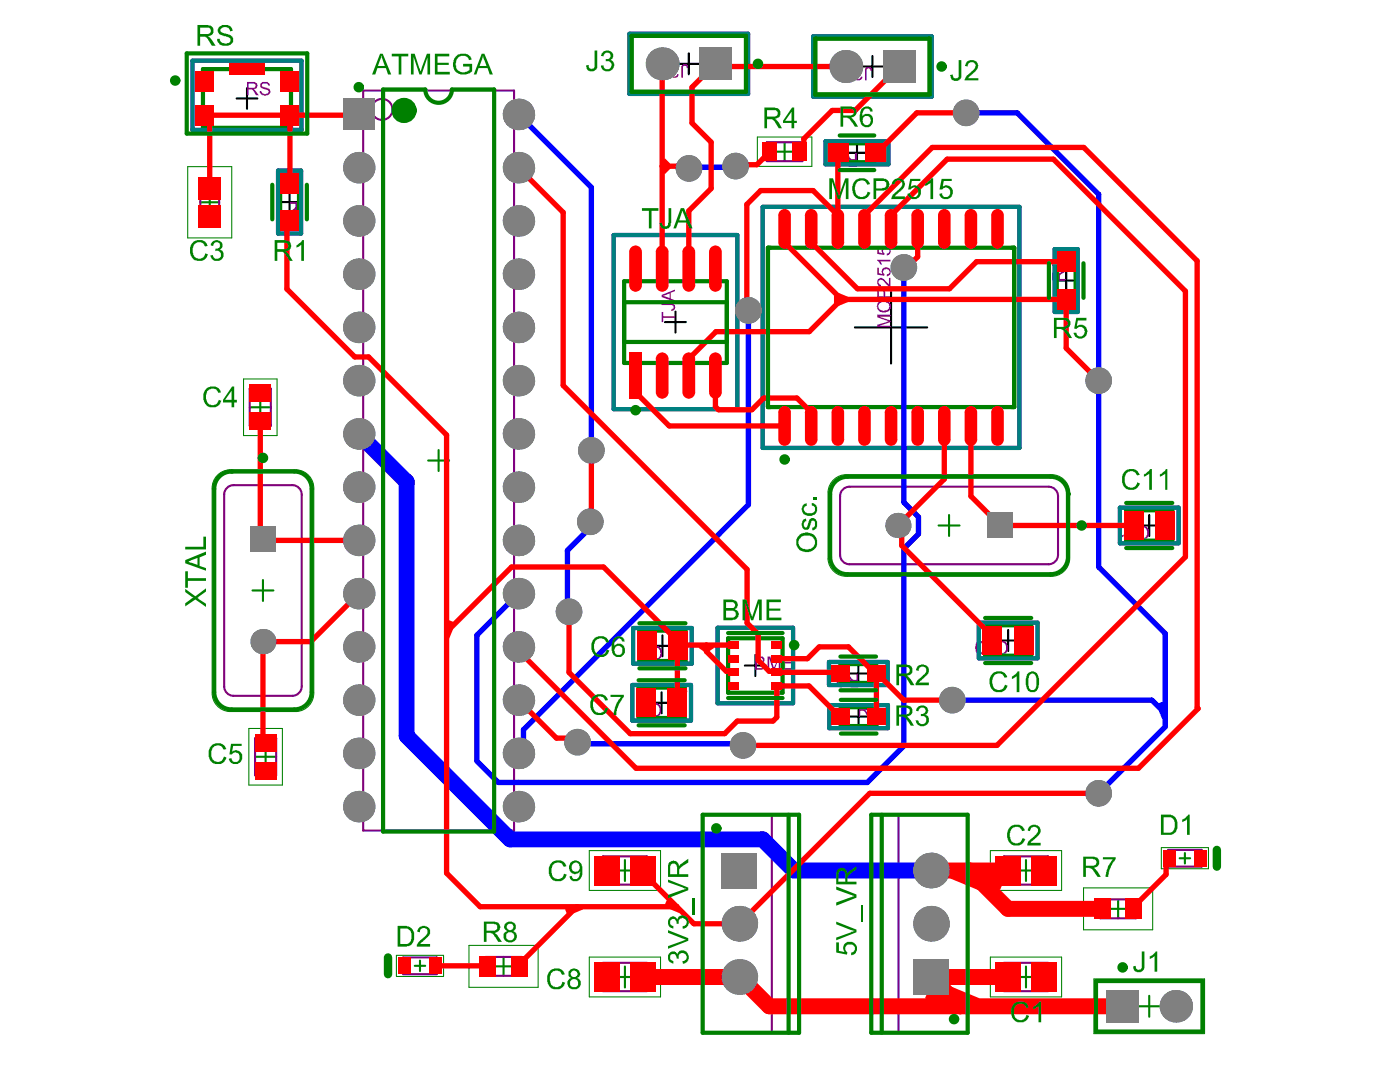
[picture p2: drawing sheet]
<svg xmlns="http://www.w3.org/2000/svg" width="279mm" height="216mm" viewBox="0 0 279 216" stroke-linecap="round" stroke-linejoin="round" font-family="sans-serif">
<g fill="none" stroke="#000" stroke-width=".42">
<path d="M47.2 19.6h4.2M49.3 17.6v4.1M135.4 12.7h4.2M137.5 10.6v4.2M172 13.3h4.2M174.1 11.2v4.2M57.8 38.2v4.2M168.9 30.5h4.2M171 28.4v4.2M55.7 40.3h4.2M177.8 58.1v14.4M210.7 56h4.2"/>
<path d="M212.8 53.9v4.2M132.7 64.3h4.2M134.8 62.2v4.2M170.6 65.3h14.4M227.3 104.9h4.1M229.4 102.8v4.1M130.1 128.9h4.2M132 138.1v4.2M132.2 126.8v4.2M148.7 132.8h4.1M150.7 130.7v4.2M169.2 134.4h4.2"/>
<path d="M171.3 132.3v4.2M199.1 127.8h4.2M201.2 125.7v4.2M130 140.2h4.1M169.3 143h4.1M171.4 140.9v4.2"/>
</g>
<g fill="none" stroke="#008000" stroke-width=".21">
<path d="M37.5 33.3h8.7v14.2h-8.7zM151.1 27.3h10.9v5.9h-10.9zM48.6 75.6h6.7v11.3h-6.7zM62.6 97.5v40.6a3.7 3.7 0 0 1-3.4 3.9h-13.4a3.7 3.7 0 0 1-3.5-3.8M62.6 97.6a3.7 3.7 0 0 0-3.4-3.9h-13.4a3.7 3.7 0 0 0-3.5 3.8v40.6M169 94.7a3.7 3.7 0 0 0-3.7 3.5v13.3a3.7 3.7 0 0 0 3.8 3.5h40.6M169.1 94.7h40.6a3.7 3.7 0 0 1 3.8 3.5v13.3a3.7 3.7 0 0 1-3.9 3.5M49.7 145.4h6.7v11.3h-6.7zM117.6 169.7h14.2v8h-14.2zM197.6 169.7h14.3v8h-14.3zM216.2 177.2h13.8v8.3h-13.8zM231.8 169.2v4.1h9.4v-4.1"/>
<path d="M231.8 169.1h9.4M79.1 190.6h9.4v4.2h-9.4zM93.6 188.6h13.8v8.4h-13.8zM117.6 191h14.2v7.9h-14.2zM197.6 191h14.3v7.9h-14.3zM218.3 195.3h22.1v11h-22.1z"/>
</g>
<g fill="none" stroke="#008000" stroke-width=".42">
<path d="M41.9 38.5v3.7M154.7 30.3h3.8M156.6 28.4v3.8M40 40.4h3.7M51.9 79.2v4.2M49.9 81.3h4.1M85.4 91.9h4.2M87.5 89.8v4.2M50.4 117.8h4.2M52.5 115.7v4.2M187.3 104.9h4.2M189.4 102.8v4.1"/>
<path d="M50.9 151h4.2M53 148.9v4.2M122.6 173.7h4.2M124.7 171.6v4.2M202.7 173.7h4.1M204.8 171.6v4.2M223.1 179.5v3.7M235.4 171.3h2.1M236.5 170.2v2.1M82.8 192.7h2.1M83.8 191.7v2.1M98.6 192.8h3.8"/>
<path d="M100.5 190.9v3.8M122.6 194.9h4.2M124.7 192.9v4.1M145.5 184.3h4.1M147.6 182.2v4.2M183.7 184.3h4.2M185.8 182.2v4.2M202.7 194.9h4.1M204.8 192.9v4.1M221.3 181.4h3.7M229.4 198.7v4.2M227.3 200.8h4.1"/>
</g>
<path d="M72.5 18.1h30.1v147.6h-30.1zM40 36.8h3.7v7.1h-3.7zM120.3 170.9h8.8v5.6h-8.8zM219.6 179.5h7.1v3.7h-7.1zM233.1 169.6h6.7v3.3h-6.7zM80.5 191h6.7v3.4h-6.7zM96.9 190.9h7.1v3.8h-7.1zM218.7 195.8h21.3v10h-21.3z" fill="none" stroke="#800080" stroke-width=".42"/>
<circle cx="213.1" cy="98.6" r=".21" fill="#800080"/>
<g fill="none" stroke="#800080" stroke-width=".42">
<path d="M153 28.4h7.1v3.8h-7.1zM49.8 77.6h4.3v7.4h-4.3zM42.8 97.5v40.6M44.7 98.7v38.3M46.2 94.1h12.6M46.6 96.8h11.7M60.2 98.7v38.3M62.2 97.5v40.6M165.7 98.6v12.5M167.7 99v11.7M169.1 95.1h40.6M169.5 97.1h39.8"/>
<path d="M211.2 99v11.7M213.1 98.6v12.5M169.1 114.6h40.6M169.5 112.6h39.8M46.6 138.8h11.7M46.2 141.6h12.6M50.9 147.3h4.2v7.4h-4.2zM140.2 162.6h19.3v43.5h-19.3zM154 162.6v43.5M173.9 162.6h19.2v43.5h-19.2zM179.3 162.6v43.5M200.4 170.9h8.7v5.6h-8.7z"/>
<path d="M120.3 192.1h8.8v5.7h-8.8zM200.4 192.1h8.7v5.7h-8.7z"/>
</g>
<circle cx="46.2" cy="94.1" r=".21" fill="#800080"/>
<g fill="none" stroke="#800080" stroke-width=".42">
<path d="M46.2 94.1a3.5 3.5 0 0 0-3.4 3.4M46.6 96.8a1.88 1.88 0 0 0-1.9 1.9M58.3 96.8a1.88 1.88 0 0 1 1.9 1.9M58.8 94.1a3.5 3.5 0 0 1 3.4 3.4M169.1 95.1a3.5 3.5 0 0 0-3.4 3.5M169.5 97.1a1.88 1.88 0 0 0-1.8 1.9M209.3 97.1a1.88 1.88 0 0 1 1.9 1.9M209.7 95.1a3.5 3.5 0 0 1 3.4 3.5M165.7 111.1a3.5 3.5 0 0 0 3.4 3.5M167.7 110.7a1.88 1.88 0 0 0 1.8 1.9M211.2 110.7a1.88 1.88 0 0 1-1.9 1.9M213.1 111.1a3.5 3.5 0 0 1-3.4 3.5"/>
<path d="M42.8 138.1a3.5 3.5 0 0 0 3.4 3.5M44.7 137a1.88 1.88 0 0 0 1.9 1.8M60.2 137a1.88 1.88 0 0 1-1.9 1.8M62.2 138.1a3.5 3.5 0 0 1-3.4 3.5"/>
<circle cx="76.2" cy="21.8" r="2.09"/>
</g>
<g fill="none" stroke="#800080" stroke-width=".84">
<path d="M38.4 12.1h21.8v13.8h-21.8zM125.6 6.7h23.7v12h-23.7zM162.3 7.3h23.6v12h-23.6zM55.5 34h4.6v12.6h-4.6zM164.8 28.2h12.5v4.6h-12.5zM122.5 46.9h24.6v34.7h-24.6zM152.2 41.3h51.2v48.1h-51.2zM210.5 49.7h4.6v12.6h-4.6zM223.5 101.3h11.7v7.1h-11.7zM126.2 136.7h11.7v7.1h-11.7zM126.3 125.3h11.8v7.1h-11.8zM143.2 125.3h15.1v15h-15.1z"/>
<path d="M165.4 132.1h11.7v4.6h-11.7zM195.3 124.2h11.8v7.2h-11.8zM165.5 140.7h11.7v4.6h-11.7z"/>
</g>
<g fill="#800080">
<path d="M227.3 105.1l.4-.1a1.31 1.31 0 0 1 1.5 1.7 1.11 1.11 0 0 1-1 .9l-.2 .1v-.1l-.7-.1-.3-.4v-.2l.3-.1v.1a.86 .86 0 0 0 1.1 .4 .86 .86 0 0 0 .5-1.1 .85 .85 0 0 0-.5-.9 .85 .85 0 0 0-1.1 .4v.2l-.4-.1z"/>
<path d="M225.4 105h.3v2.1l.7-.4v.3l-.4 .2-.4 .4h-.2z"/>
<path d="M223.3 105h.3v2.1l.7-.4-.2 .4a.53 .53 0 0 0-.5 .5h-.3z"/>
<path d="M210 51.8h.3v1.1l.8 .1-.1-.1a.86 .86 0 0 1 .3-1.1 .86 .86 0 0 1 1.2 .3l.2 .1v.3a.75 .75 0 0 1-.8 .9v-.3a.54 .54 0 0 0 .6-.6 .54 .54 0 0 0-.7-.4 .56 .56 0 0 0-.6 .3 .56 .56 0 0 0 .3 .7l-.1 .3-1.4-.3z"/>
<path d="M130.2 129.1h.1a1.3 1.3 0 0 1 1.4 .2 1.3 1.3 0 0 1 .5 1.3 1.11 1.11 0 0 1-1 1 .96 .96 0 0 1-1.4-.7l.3-.1a.81 .81 0 0 0 .9 .6 .81 .81 0 0 0 .7-.8l.1-.1-.1-.3a.82 .82 0 0 0-.6-1 .82 .82 0 0 0-1 .7l-.3-.1v-.2z"/>
<path d="M175.1 62.8h2.6v.4h-2.2l2.2 .8v.3l-2.2 .7h2.2v.3h-2.6v-.5l1.9-.5 .3-.2-2.2-.8z"/>
<path d="M175.5 60.1l.3-.1 .1 .3a.81 .81 0 0 0-.6 .9 .81 .81 0 0 0 .8 .7l.1 .1 .4-.1a.84 .84 0 0 0 .8-1.1l-.2-.4-.4-.1 .1-.3a1.15 1.15 0 0 1 .8 1.1 1.15 1.15 0 0 1-.8 1.2 1.29 1.29 0 0 1-1.5-.2 1.29 1.29 0 0 1-.3-1.4z"/>
<path d="M175.2 55.8a.83 .83 0 0 1 1.4 .1l.8 .9v-1.3h.3v1.8l-.4-.1-.6-.8a.89 .89 0 0 0-1.3-.4l-.1 .2 .1 .2a.38 .38 0 0 0 .4 .4v.4a.8 .8 0 0 1-.7-.5 .8 .8 0 0 1 .1-.8z"/>
<path d="M175.1 53.4h.3v1.1l.7 .2a.88 .88 0 0 1 .4-1.3 .88 .88 0 0 1 1.2 .7 .89 .89 0 0 1-.7 1l.1-.4a.4 .4 0 0 0 .4-.5l-.1-.2a.57 .57 0 0 0-.6-.4 .57 .57 0 0 0-.5 .5 .36 .36 0 0 0-.1 .4 .36 .36 0 0 0 .4 .2l-.1 .3-1.4-.2z"/>
<path d="M175.1 51.8h2.6v.4h-2.1l.4 .5v.1h-.3l-.2-.4-.4-.3z"/>
<path d="M175.1 49.3h.3v1.1l.7 .2a.89 .89 0 0 1 .3-1.3 .89 .89 0 0 1 1.2 .2 .89 .89 0 0 1-.2 1.3l-.4 .2v-.4a.53 .53 0 0 0 .5-.6 .53 .53 0 0 0-.5-.5h-.1a.57 .57 0 0 0-.6 .4 .57 .57 0 0 0 .3 .7l-.1 .3-1.4-.2z"/>
<path d="M199.2 128l.3-.1a1.31 1.31 0 0 1 1.6 1.7 1.11 1.11 0 0 1-1.1 1l-.2 .1v-.1l-.6-.1-.3-.5v-.2l.3-.1v.1a.86 .86 0 0 0 1.1 .4 .86 .86 0 0 0 .5-1 .85 .85 0 0 0-.6-1 .85 .85 0 0 0-1 .5v.2l-.4-.1z"/>
<path d="M197.3 127.9h.3v2.1l.6-.4v.3l-.4 .2-.3 .5h-.2z"/>
<path d="M130 140.4l.3-.1a1.31 1.31 0 0 1 1.6 1.7 1.11 1.11 0 0 1-1 1l-.2 .1v-.1l-.7-.1-.3-.4v-.2l.3-.2v.2a.86 .86 0 0 0 1.1 .4 .86 .86 0 0 0 .5-1.1 .85 .85 0 0 0-.6-.9 .85 .85 0 0 0-1 .4v.2l-.4-.1z"/>
<path d="M128.5 140.3h.5l-.1 .8-.5 1-.4 .6h1.3v.3h-1.7v-.3a1.94 1.94 0 0 0 .7-1.4l.2-.3z"/>
<path d="M153.2 131h.5l.8 2.2 .8-2.2h.4v2.6h-.3v-2.2l-.8 2.2h-.4l-.7-2.3v2.3h-.3z"/>
<path d="M156.4 131h1.9v.3h-1.6v.8h1.5v.3h-1.5v.9h1.6v.3h-1.9z"/>
<path d="M167 134.4h1.7l-.1 .5-.4 .4a1.5 1.5 0 0 0-.9 1.3l.2 .2h.3a.38 .38 0 0 0 .5-.4l.1-.1h.3v.1a.85 .85 0 0 1-.9 .8 .85 .85 0 0 1-.8-.9 .72 .72 0 0 1 .5-.7l.8-.9h-1.3z"/>
<path d="M174.3 140.3a.77 .77 0 0 1 1 .2 .77 .77 0 0 1 0 1h-.2a.81 .81 0 0 1 .4 1.1 .81 .81 0 0 1-1.1 .4l-.3-.1-.2-.3v-.3h.3a.53 .53 0 0 0 .5 .5 .53 .53 0 0 0 .6-.5 .53 .53 0 0 0-.4-.6h-.4v-.3a.42 .42 0 0 0 .6-.1 .42 .42 0 0 0 0-.5 .46 .46 0 0 0-.6-.2 .46 .46 0 0 0-.3 .5l-.3-.2z"/>
<path d="M57.8 43.9h2l-.4-.7h.4l.1 .4 .5 .4v.2h-2.6z"/>
<path d="M172.7 13.6l.2-.2 .5-.1 .1 .1a.55 .55 0 0 1 .5 .6l.1 .1h-.4l-.1-.4-.2-.1-.1 .1a.33 .33 0 0 0-.4 .1 .33 .33 0 0 0 0 .4v1.8h-.3v-2.3z"/>
<path d="M170.4 13.4h1.8l-.1 .4-.7 .7a.76 .76 0 0 0-.5 1.2l.5 .1 .4-.3v-.2h.3a.87 .87 0 0 1-.6 .8 .87 .87 0 0 1-1-.4v-.1a1.01 1.01 0 0 1 .6-1.3l.7-.6h-1.4z"/>
<path d="M136.3 12.8h.5a.55 .55 0 0 1 .6 .7l.1 .1h-.5v-.3l-.3-.1a.31 .31 0 0 0-.4 0 .31 .31 0 0 0 0 .4v1.9h-.3v-1.9a.57 .57 0 0 1 .3-.8z"/>
<path d="M134 13.1l.3-.3a.8 .8 0 0 1 1.1 .8h-.3a.54 .54 0 0 0-.6-.5 .54 .54 0 0 0-.4 .6l.1 .1a.43 .43 0 0 0 .6 .3v.3a.44 .44 0 0 0-.5 .4 .44 .44 0 0 0 .3 .5 .44 .44 0 0 0 .5-.4v-.1l.3 .1a.78 .78 0 0 1-.9 .6 .78 .78 0 0 1-.5-1.1l.3-.1a.77 .77 0 0 1-.3-1.2z"/>
<path d="M52.1 16.6h.1a1.02 1.02 0 0 1 1.7 .5h-.4v-.1a.84 .84 0 0 0-1.1-.2 .43 .43 0 0 0 0 .4 .43 .43 0 0 0 .4 .2l.3 .1a.77 .77 0 0 1 .8 .5 .77 .77 0 0 1-.3 .9h-.1a1.15 1.15 0 0 1-1.7-.5v-.2h.4a.77 .77 0 0 0 .7 .6 .77 .77 0 0 0 .7-.5l-.2-.4-.6-.1v-.1a.75 .75 0 0 1-.8-.3 .75 .75 0 0 1 .1-.8z"/>
<path d="M132 62.3h.4v.8h2.3v.3h-2.3v.9h-.4z"/>
<path d="M132 60.6h1.9a.75 .75 0 0 1 .7 .3 .75 .75 0 0 1 0 .8l-.1 .2-.3 .1h-.2v-.3a.44 .44 0 0 0 .5-.4 .44 .44 0 0 0-.5-.4h-2z"/>
<path d="M210.6 54.3l-.3 .2v1.2h.9v-1a.4 .4 0 0 0-.5-.4zM210.3 54a.8 .8 0 0 1 1.2 .6l.2-.3 1-.7v.6l-1.2 .7v.8h1.2v.3h-2.7v-1.2a.76 .76 0 0 1 .3-.8z"/>
<path d="M128.1 129h.1a.99 .99 0 0 1 1.3 1v.2a1.12 1.12 0 0 1-1.1 1.4l-.2-.1a.4 .4 0 0 1-.4-.5h.3l.1 .3 .2 .1a.95 .95 0 0 0 .8-1 .84 .84 0 0 1-1.2 .1 .84 .84 0 0 1-.2-1.1zM128.2 129.3v.1a.56 .56 0 0 0 0 .8 .56 .56 0 0 0 .8 0 .61 .61 0 0 0 0-.8 .61 .61 0 0 0-.8-.1z"/>
<path d="M175.6 57.9l-.2 .2v1.1h.9v-.8a.58 .58 0 0 0-.7-.5zM175.4 57.6a.89 .89 0 0 1 .9 .1 .89 .89 0 0 1 .4 .8v.7h1v.4h-2.6v-1.6z"/>
<path d="M169.4 32.1v.1a.41 .41 0 0 0-.1 .5 .41 .41 0 0 0 .5 .2h.8v-.8zM168.6 30.6h.5l.8 1.2h.7v-1.2h.4v2.6h-1.2a.73 .73 0 0 1-.9-.3 .73 .73 0 0 1 .2-.9l.4-.2-.3-.3z"/>
<path d="M167.1 30.6a.96 .96 0 0 1 1.3 .9 1.66 1.66 0 0 1-.4 1.6 .81 .81 0 0 1-1.3-.5h.4a.39 .39 0 0 0 .3 .4 .39 .39 0 0 0 .4-.2l.3-.2v-.6a.8 .8 0 0 1-1.3 0 .8 .8 0 0 1 .2-1.2zM167.3 30.8a.65 .65 0 0 0-.3 .6 .65 .65 0 0 0 .4 .6l.1 .1 .1-.1a.61 .61 0 0 0 .4-.8 .61 .61 0 0 0-.7-.4z"/>
<path d="M195.3 128.2l-.3 .2v.5a1.39 1.39 0 0 0 .5 1.5 .75 .75 0 0 0 .5-.9l.1-.1-.1-.5a.5 .5 0 0 0-.1-.7 .5 .5 0 0 0-.6 0zM195.1 127.9a.81 .81 0 0 1 .9 .1 .81 .81 0 0 1 .3 .8 1.62 1.62 0 0 1-.5 1.8 .85 .85 0 0 1-1.1-1.1h-.1l.1-1.1z"/>
<path d="M151.1 131.3v.8h.6a.41 .41 0 0 0 .5-.5 .41 .41 0 0 0-.6-.3zM151.1 132.4v.9h.7a.49 .49 0 0 0 .5-.5 .49 .49 0 0 0-.6-.4zM150.7 131h1.1a.69 .69 0 0 1 .7 .3 .69 .69 0 0 1-.1 .8l-.2 .1a.79 .79 0 0 1 .2 1.2l-.3 .2h-1.4z"/>
<path d="M169.7 136a.4 .4 0 0 0-.3 .4 .4 .4 0 0 0 .4 .3v.1h1.1v-.8zM168.9 134.4h.4l.6 .9 .4 .4h.6v-1.3h.3v2.8h-1.2a.75 .75 0 0 1-.9-.7 .75 .75 0 0 1 .8-.8l-.5-.4z"/>
<path d="M171.7 140.7v.8h.8a.44 .44 0 0 0 .6-.4 .44 .44 0 0 0-.6-.4zM171.4 140.3h1.1a.73 .73 0 0 1 .9 .4 .73 .73 0 0 1-.2 .9l-.5 .2 .5 .3 .5 .9h-.5l-.8-1.2h-.7v1.2h-.3z"/>
<path d="M59.3 40.7v.8a.42 .42 0 0 0 .1 .6 .42 .42 0 0 0 .5 0l.2-.2v-1.2zM57.8 40.4h2.6v1.2a.75 .75 0 0 1-.6 .9 .75 .75 0 0 1-.8-.8l-.4 .5-.8 .5v-.4l.8-.6 .4-.4v-.6h-1.2z"/>
<path d="M49.6 16.7v.8h.8a.45 .45 0 0 0 .6-.3 .45 .45 0 0 0-.5-.5zM49.3 16.4h1.3a.72 .72 0 0 1 .7 .5 .72 .72 0 0 1-.4 .8l-.2 .1 .3 .3 .6 .9h-.5l-.5-.9-.4-.3h-.6v1.2h-.3z"/>
<path d="M132.5 59l-.1 .1 1.2 .4v-1zM132 58.9l2.7-1.1v.3l-.8 .3v1.2l.8 .3v.3l-2.7-.9z"/>
</g>
<g fill="none" stroke="#008000" stroke-width=".84">
<path d="M40.5 13.8h17.6v11.7h-17.6zM126 7.2h22.9v11.1h-22.9zM162.7 7.7h22.8v11.2h-22.8zM55.9 36.9h3.8v6.9h-3.8zM167.6 28.6h6.9v3.8h-6.9zM124.6 56.1h20.5v16.3h-20.5zM153.3 49.4h49.1v31.8h-49.1zM210.9 52.5h3.8v6.9h-3.8zM224.8 101.8h9.2v6.1h-9.2zM127.4 137.2h9.2v6.1h-9.2zM127.6 125.8h9.2v6.1h-9.2zM145.3 127.4h10.9v10.8h-10.9z"/>
<path d="M167.7 132.5h7.1v3.8h-7.1zM196.6 124.8h9.2v6h-9.2zM167.8 141.1h7.1v3.8h-7.1z"/>
</g>
<g fill="none" stroke="#008080" stroke-width=".84">
<path d="M38.4 12.1h21.8v13.8h-21.8zM125.6 6.7h23.7v12h-23.7zM162.3 7.3h23.6v12h-23.6zM55.5 34h4.6v12.6h-4.6zM164.8 28.2h12.5v4.6h-12.5zM122.5 46.9h24.6v34.7h-24.6zM152.2 41.3h51.2v48.1h-51.2zM210.5 49.7h4.6v12.6h-4.6zM223.5 101.3h11.7v7.1h-11.7zM126.2 136.7h11.7v7.1h-11.7zM126.3 125.3h11.8v7.1h-11.8zM143.2 125.3h15.1v15h-15.1z"/>
<path d="M165.4 132.1h11.7v4.6h-11.7zM195.3 124.2h11.8v7.2h-11.8zM165.5 140.7h11.7v4.6h-11.7z"/>
</g>
<path d="M231.3 140.3l.7-.3 1.1 2.4-1.1 1.2-.7-1.8z" fill="#00f"/>
<path d="M103.5 22.8l14.5 14.6v52.5M146.8 33.1l-.2 .3h-8.9l-.2 .2M192.8 22.5h10.2l16.3 16.3v74.3l13.2 13.3v18.6l-13.2 13.3M180.4 53.4v46.8l2.9 3v3.4l-2.9 2.9v39.3l-7.3 7.3h-73.7l-4.2-4.2v-25.2l8.3-8.2M149.4 61.9v38.8l-44.9 44.9v3.7l-1 1M117.8 104.1v1.2l-4.6 4.5v11.9l.4 .4M190 139.7h39.9l2.6 2.7M115.3 148.1l.3 .3h32.4l.3 .3" fill="none" stroke="#00f" stroke-width="1.1"/>
<path d="M71.6 86.6l9.6 9.5v50.7l20.6 20.7h50.4l6.2 6.2h27.4" fill="none" stroke="#00f" stroke-width="3.2"/>
<g fill="#808080">
<circle cx="113.6" cy="122.1" r="2.66"/>
<circle cx="117.8" cy="104.1" r="2.66"/>
<circle cx="148.3" cy="148.7" r="2.66"/>
<circle cx="192.8" cy="22.5" r="2.66"/>
<circle cx="180.4" cy="53.4" r="2.66"/>
<circle cx="219.3" cy="76" r="2.66"/>
<circle cx="190" cy="139.7" r="2.66"/>
<circle cx="219.3" cy="158.3" r="2.66"/>
<circle cx="115.3" cy="148.1" r="2.66"/>
<circle cx="149.4" cy="61.9" r="2.66"/>
<circle cx="118" cy="89.9" r="2.66"/>
<circle cx="137.5" cy="33.6" r="2.66"/>
<circle cx="146.8" cy="33.1" r="2.66"/>
<circle cx="103.5" cy="22.8" r="3.1"/>
<circle cx="168.8" cy="13.3" r="3.3"/>
<circle cx="234.7" cy="200.8" r="3.2"/>
<circle cx="185.8" cy="184.3" r="3.6"/>
<circle cx="185.8" cy="173.7" r="3.6"/>
<circle cx="103.5" cy="129.1" r="3.1"/>
<circle cx="71.6" cy="161" r="3.1"/>
<circle cx="103.5" cy="161" r="3.1"/>
<circle cx="71.6" cy="150.3" r="3.1"/>
<circle cx="103.5" cy="150.3" r="3.1"/>
<circle cx="103.5" cy="139.7" r="3.1"/>
<circle cx="179.2" cy="104.9" r="2.51"/>
<circle cx="103.5" cy="33.5" r="3.1"/>
<circle cx="103.5" cy="97.2" r="3.1"/>
<circle cx="103.5" cy="86.6" r="3.1"/>
<circle cx="103.5" cy="76" r="3.1"/>
<circle cx="103.5" cy="65.3" r="3.1"/>
<circle cx="103.5" cy="54.7" r="3.1"/>
<circle cx="103.5" cy="44.1" r="3.1"/>
<circle cx="132.2" cy="12.7" r="3.3"/>
<circle cx="71.6" cy="33.5" r="3.1"/>
<circle cx="71.6" cy="86.6" r="3.1"/>
<circle cx="71.6" cy="76" r="3.1"/>
<circle cx="71.6" cy="65.3" r="3.1"/>
<circle cx="71.6" cy="54.7" r="3.1"/>
<circle cx="71.6" cy="44.1" r="3.1"/>
<circle cx="52.5" cy="128" r="2.51"/>
<circle cx="71.6" cy="139.7" r="3.1"/>
<circle cx="71.6" cy="129.1" r="3.1"/>
<circle cx="71.6" cy="118.5" r="3.1"/>
<circle cx="71.6" cy="107.8" r="3.1"/>
<circle cx="71.6" cy="97.2" r="3.1"/>
<circle cx="147.6" cy="194.9" r="3.6"/>
<circle cx="103.5" cy="118.5" r="3.1"/>
<circle cx="103.5" cy="107.8" r="3.1"/>
<circle cx="147.6" cy="184.3" r="3.6"/>
</g>
<g fill="#808080">
<path d="M176.1 10h6.6v6.6h-6.6z" fill-rule="evenodd"/>
<path d="M68.5 19.7h6.2v6.3h-6.2z" fill-rule="evenodd"/>
<path d="M182.2 191.4h7.2v7.1h-7.2z" fill-rule="evenodd"/>
<path d="M220.8 197.6h6.5v6.4h-6.5z" fill-rule="evenodd"/>
<path d="M197.1 102.3h5v5.1h-5z" fill-rule="evenodd"/>
<path d="M139.5 9.5h6.6v6.5h-6.6z" fill-rule="evenodd"/>
<path d="M50 105.1h5v5h-5z" fill-rule="evenodd"/>
<path d="M144 170.1h7.1v7.2h-7.1z" fill-rule="evenodd"/>
</g>
<g fill="#f00">
<path d="M132.7 31.6l1 1v1.1l-1 1.1-1.1-1.6z"/>
<path d="M189.7 175.3l3.8-3.2 7 3.2-.9 2.2h-4.5z"/>
<path d="M133 179.6l2.5 .9 .1 1.7-1.8-.7-1.1-1.1z"/>
<path d="M89.7 123.8l.7 .3v1.5l-.7 1.8-1.1-1.3z"/>
<path d="M185.5 196.9h4.5l5.5 2.3-3.9 3.2-7-3.2z"/>
<path d="M112.8 181.5l2.3-1.1 1.3 1.1-1.8 .7h-1.5z"/>
<path d="M166.4 59l1-.5 1.8 .7v1.1l-1.8 .7-1-.5z"/>
<path d="M139.4 129.2l1.6-1 1.6 1-1.1 .8h-1.1z"/>
</g>
<g fill="none" stroke="#f00" stroke-width="1.1">
<path d="M132.2 12.7v40.9M168.8 13.3h-25.5l-.5-.6-4.7 4.7v7.1l3.8 3.9v9.2l-4.4 4.5v11.5M179.4 13.3l-8.7 8.7h-4.6l-5.7 5.7v1.7l-.9 .9M57.9 23l-.1 13.6M71.6 22.8l-.2 .2h-30.7l1.2 1.1v13.4M103.5 33.5l8.9 8.9v34.5l36.7 36.7v10.7l2.2 2.2v5.2l2.2 2.3h1.3l.2 .2h12.5l.2 .2M103.5 22.8h.3M132.2 33.2h4.9l.4 .4M153.7 30.3v.4l-1 .9h-.4l-1.2 1.3h-4l-.3 .2M167.3 30.5l-.1 15.2M192.8 22.5h-9.8l-8 8h-.2M57.8 44.1l-.5 .5v13.1l13.5 13.5h2.8l15.5 15.6v87.4l6.7 6.7h39.3"/>
<path d="M156.6 45.7v2.7l11.3 11.3M161.9 45.7v2.7l9.2 9.2h18.4l5.4-5.4h17.9M167.2 43l-4.9-5h-10.5l-2.8 2.8v20.8l.4 .3M167.9 59.7h44.9v9.8l6.5 6.5M167.9 59.7l-6.4 6.5h-18.6l-5.4 5.4v3.3M172.5 45.7v-2.7l13.6-13.6h30.2l22.6 22.7v89.1l.2 .2-11.9 11.9h-100.3l-23.4-23.5v-.7M177.8 45.7v-2.7l11.2-11.2h21.2l26.4 26.3v53l-37.6 37.6h-50.7M183.1 45.7v5.5l-2.1 2.2h-.6M126.8 74.9v3.4l6.8 6.7h23M142.8 74.9v6.2l.6 .7h6.7l2.3-2.4h6.6l2.9 2.9v2.7M51.9 84.1v23l.8 .7h18.9M118 89.9v14l-.2 .2"/>
<path d="M188.5 85v10.6l-9.3 9.3 .8 .7v3.3l18.1 18.1v.8M193.8 85v14l5.8 5.9h26.6M71.6 118.5l-9.6 9.5h-9.5v19.7l.5 .5M89.1 126.1l13-13h18.4l14.8 14.9v.9M103.5 139.7l7.5 7.6h3.4l.9 .8M113.6 122.1v12.1l12.2 12.2h18.8l2.5-2.5h7.2l.7-.8v-6.2h6.5l6.1 6.1h.2M136.6 137.9l-1.4 1.5M141 128.7v1.3l3.9 4h1.4l.2 .2-.2 .2M146.5 128.7h-11l-.3 .3v11.2M155 131.4h6.1l2.4-2.3h5.8l5.3 5.3h.3v8.6M175.1 134.4l5.3 5.3h9.6M219.3 158.3h-45.7l-26 26h-9.1l-10.2-10.2v-.4"/>
<path d="M233.4 171.3l-.7 .7v2.5l-6.4 6.4v.5M86.8 192.7h10.5l.1 .1M115.1 180.9l-11.5 11.5v.4"/>
</g>
<path d="M185.8 173.7h15.4M193.5 173.7l7.6 7.7h18.9M128.3 194.9h19.4l5.8 5.9h70.5M201.2 194.9h-15.4l5.8 5.9" fill="none" stroke="#f00" stroke-width="3.2"/>
<g fill="#808080">
<circle cx="113.6" cy="122.1" r="2.66"/>
<circle cx="117.8" cy="104.1" r="2.66"/>
<circle cx="148.3" cy="148.7" r="2.66"/>
<circle cx="192.8" cy="22.5" r="2.66"/>
<circle cx="180.4" cy="53.4" r="2.66"/>
<circle cx="219.3" cy="76" r="2.66"/>
<circle cx="190" cy="139.7" r="2.66"/>
<circle cx="219.3" cy="158.3" r="2.66"/>
<circle cx="115.3" cy="148.1" r="2.66"/>
<circle cx="149.4" cy="61.9" r="2.66"/>
<circle cx="118" cy="89.9" r="2.66"/>
<circle cx="137.5" cy="33.6" r="2.66"/>
<circle cx="146.8" cy="33.1" r="2.66"/>
<circle cx="103.5" cy="22.8" r="3.1"/>
<circle cx="168.8" cy="13.3" r="3.3"/>
<circle cx="234.7" cy="200.8" r="3.2"/>
<circle cx="185.8" cy="184.3" r="3.6"/>
<circle cx="185.8" cy="173.7" r="3.6"/>
<circle cx="103.5" cy="129.1" r="3.1"/>
<circle cx="71.6" cy="161" r="3.1"/>
<circle cx="103.5" cy="161" r="3.1"/>
<circle cx="71.6" cy="150.3" r="3.1"/>
<circle cx="103.5" cy="150.3" r="3.1"/>
<circle cx="103.5" cy="139.7" r="3.1"/>
<circle cx="179.2" cy="104.9" r="2.51"/>
<circle cx="103.5" cy="33.5" r="3.1"/>
<circle cx="103.5" cy="97.2" r="3.1"/>
<circle cx="103.5" cy="86.6" r="3.1"/>
<circle cx="103.5" cy="76" r="3.1"/>
<circle cx="103.5" cy="65.3" r="3.1"/>
<circle cx="103.5" cy="54.7" r="3.1"/>
<circle cx="103.5" cy="44.1" r="3.1"/>
<circle cx="132.2" cy="12.7" r="3.3"/>
<circle cx="71.6" cy="33.5" r="3.1"/>
<circle cx="71.6" cy="86.6" r="3.1"/>
<circle cx="71.6" cy="76" r="3.1"/>
<circle cx="71.6" cy="65.3" r="3.1"/>
<circle cx="71.6" cy="54.7" r="3.1"/>
<circle cx="71.6" cy="44.1" r="3.1"/>
<circle cx="52.5" cy="128" r="2.51"/>
<circle cx="71.6" cy="139.7" r="3.1"/>
<circle cx="71.6" cy="129.1" r="3.1"/>
<circle cx="71.6" cy="118.5" r="3.1"/>
<circle cx="71.6" cy="107.8" r="3.1"/>
<circle cx="71.6" cy="97.2" r="3.1"/>
<circle cx="147.6" cy="194.9" r="3.6"/>
<circle cx="103.5" cy="118.5" r="3.1"/>
<circle cx="103.5" cy="107.8" r="3.1"/>
<circle cx="147.6" cy="184.3" r="3.6"/>
</g>
<g fill="#808080">
<path d="M176.1 10h6.6v6.6h-6.6z" fill-rule="evenodd"/>
<path d="M68.5 19.7h6.2v6.3h-6.2z" fill-rule="evenodd"/>
<path d="M182.2 191.4h7.2v7.1h-7.2z" fill-rule="evenodd"/>
<path d="M220.8 197.6h6.5v6.4h-6.5z" fill-rule="evenodd"/>
<path d="M197.1 102.3h5v5.1h-5z" fill-rule="evenodd"/>
<path d="M139.5 9.5h6.6v6.5h-6.6z" fill-rule="evenodd"/>
<path d="M50 105.1h5v5h-5z" fill-rule="evenodd"/>
<path d="M144 170.1h7.1v7.2h-7.1z" fill-rule="evenodd"/>
</g>
<g fill="#f00">
<path d="M79.5 191h2.5v3.4h-2.5z" fill-rule="evenodd"/>
<path d="M85.6 191h2.5v3.4h-2.5z" fill-rule="evenodd"/>
<path d="M102 190.7h3.3v4.2h-3.3z" fill-rule="evenodd"/>
<path d="M95.7 190.7h3.3v4.2h-3.3z" fill-rule="evenodd"/>
<path d="M218.3 179.3h3.4v4.1h-3.4z" fill-rule="evenodd"/>
<path d="M224.6 179.3h3.4v4.1h-3.4z" fill-rule="evenodd"/>
<path d="M238.2 169.6h2.6v3.3h-2.6z" fill-rule="evenodd"/>
<path d="M232.2 169.6h2.5v3.3h-2.5z" fill-rule="evenodd"/>
<path d="M230.5 102h4v5.7h-4z" fill-rule="evenodd"/>
<path d="M224.2 102h4v5.7h-4z" fill-rule="evenodd"/>
<path d="M118.7 170.8h5v5.8h-5z" fill-rule="evenodd"/>
<path d="M125.8 170.8h5v5.8h-5z" fill-rule="evenodd"/>
<path d="M210.9 50.1h3.8v4.2h-3.8z" fill-rule="evenodd"/>
<path d="M210.9 57.7h3.8v4.1h-3.8z" fill-rule="evenodd"/>
<path d="M39.7 41h4.4v4.4h-4.4z" fill-rule="evenodd"/>
<path d="M39.7 35.3h4.4v4.4h-4.4z" fill-rule="evenodd"/>
<path d="M133.4 126h3.9v5.7h-3.9z" fill-rule="evenodd"/>
<path d="M127.1 126h4v5.7h-4z" fill-rule="evenodd"/>
<path d="M156.6 81l1.2 1.3v5.4l-1.2 1.3-1.3-1.3v-5.4z" fill-rule="evenodd"/>
<path d="M161.9 81l1.3 1.3v5.4l-1.3 1.3-1.3-1.3v-5.4z" fill-rule="evenodd"/>
<path d="M167.2 81l1.3 1.3v5.4l-1.3 1.3-1.2-1.3v-5.4z" fill-rule="evenodd"/>
<path d="M172.5 81l1.3 1.3v5.4l-1.3 1.3-1.2-1.3v-5.4z" fill-rule="evenodd"/>
<path d="M177.8 81l1.3 1.3v5.4l-1.3 1.3-1.2-1.3v-5.4z" fill-rule="evenodd"/>
<path d="M183.1 81l1.3 1.3v5.4l-1.3 1.3-1.2-1.3v-5.4z" fill-rule="evenodd"/>
<path d="M188.5 81l1.2 1.3v5.4l-1.2 1.3-1.3-1.3v-5.4z" fill-rule="evenodd"/>
<path d="M193.8 81l1.2 1.3v5.4l-1.2 1.3-1.3-1.3v-5.4z" fill-rule="evenodd"/>
<path d="M199.1 81l1.2 1.3v5.4l-1.2 1.3-1.3-1.3v-5.4z" fill-rule="evenodd"/>
<path d="M199.1 41.7l1.2 1.3v5.4l-1.2 1.2-1.3-1.2v-5.4z" fill-rule="evenodd"/>
<path d="M193.8 41.7l1.2 1.3v5.4l-1.2 1.2-1.3-1.2v-5.4z" fill-rule="evenodd"/>
<path d="M188.5 41.7l1.2 1.3v5.4l-1.2 1.2-1.3-1.2v-5.4z" fill-rule="evenodd"/>
<path d="M183.1 41.7l1.3 1.3v5.4l-1.3 1.2-1.2-1.2v-5.4z" fill-rule="evenodd"/>
<path d="M177.8 41.7l1.3 1.3v5.4l-1.3 1.2-1.2-1.2v-5.4z" fill-rule="evenodd"/>
<path d="M172.5 41.7l1.3 1.3v5.4l-1.3 1.2-1.2-1.2v-5.4z" fill-rule="evenodd"/>
<path d="M167.2 41.7l1.3 1.3v5.4l-1.3 1.2-1.2-1.2v-5.4z" fill-rule="evenodd"/>
<path d="M161.9 41.7l1.3 1.3v5.4l-1.3 1.2-1.3-1.2v-5.4z" fill-rule="evenodd"/>
<path d="M156.6 41.7l1.2 1.3v5.4l-1.2 1.2-1.3-1.2v-5.4z" fill-rule="evenodd"/>
<path d="M165.2 28.6h4.2v3.8h-4.2z" fill-rule="evenodd"/>
<path d="M172.7 28.6h4.2v3.8h-4.2z" fill-rule="evenodd"/>
<path d="M196.1 125h4v5.6h-4z" fill-rule="evenodd"/>
<path d="M202.4 125h3.9v5.6h-3.9z" fill-rule="evenodd"/>
<path d="M126.9 137.4h4v5.7h-4z" fill-rule="evenodd"/>
<path d="M133.2 137.4h4v5.7h-4z" fill-rule="evenodd"/>
<path d="M154 130.7h2.1v1.5h-2.1z" fill-rule="evenodd"/>
<path d="M154 128h2.1v1.4h-2.1z" fill-rule="evenodd"/>
<path d="M145.4 128h2.1v1.4h-2.1z" fill-rule="evenodd"/>
<path d="M145.4 130.7h2.1v1.5h-2.1z" fill-rule="evenodd"/>
<path d="M145.4 133.4h2.1v1.5h-2.1z" fill-rule="evenodd"/>
<path d="M145.4 136.1h2.1v1.5h-2.1z" fill-rule="evenodd"/>
<path d="M154 136.1h2.1v1.5h-2.1z" fill-rule="evenodd"/>
<path d="M154 133.4h2.1v1.5h-2.1z" fill-rule="evenodd"/>
<path d="M165.9 132.7h3.7v3.4h-3.7z" fill-rule="evenodd"/>
<path d="M173 132.7h3.7v3.4h-3.7z" fill-rule="evenodd"/>
<path d="M173 141.3h3.8v3.4h-3.8z" fill-rule="evenodd"/>
<path d="M165.9 141.3h3.8v3.4h-3.8z" fill-rule="evenodd"/>
<path d="M49.8 76.7h4.3v3.5h-4.3z" fill-rule="evenodd"/>
<path d="M49.8 82.3h4.3v3.5h-4.3z" fill-rule="evenodd"/>
<path d="M50.9 152.1h4.2v3.5h-4.2z" fill-rule="evenodd"/>
<path d="M50.9 146.4h4.2v3.6h-4.2z" fill-rule="evenodd"/>
<path d="M55.9 42h3.8v4.2h-3.8z" fill-rule="evenodd"/>
<path d="M55.9 34.5h3.8v4.1h-3.8z" fill-rule="evenodd"/>
<path d="M152.2 28.4h2.9v3.8h-2.9z" fill-rule="evenodd"/>
<path d="M158 28.4h3v3.8h-3z" fill-rule="evenodd"/>
<path d="M118.7 192h5v5.9h-5z" fill-rule="evenodd"/>
<path d="M125.8 192h5v5.9h-5z" fill-rule="evenodd"/>
<path d="M205.8 170.8h5v5.8h-5z" fill-rule="evenodd"/>
<path d="M198.7 170.8h5v5.8h-5z" fill-rule="evenodd"/>
<path d="M205.8 192h5v5.9h-5z" fill-rule="evenodd"/>
<path d="M198.7 192h5v5.9h-5z" fill-rule="evenodd"/>
<path d="M45.7 12.5h7.1v2.3h-7.1z" fill-rule="evenodd"/>
<path d="M56 14.2h3.7v4.2h-3.7z" fill-rule="evenodd"/>
<path d="M56 20.9h3.7v4.2h-3.7z" fill-rule="evenodd"/>
<path d="M38.8 20.9h3.8v4.2h-3.8z" fill-rule="evenodd"/>
<path d="M38.8 14.2h3.8v4.2h-3.8z" fill-rule="evenodd"/>
<path d="M125.6 50.3l1.2-1.3 1.3 1.3v6.6l-1.3 1.3-1.2-1.3z" fill-rule="evenodd"/>
<path d="M130.9 50.3l1.3-1.3 1.2 1.3v6.6l-1.2 1.3-1.3-1.3z" fill-rule="evenodd"/>
<path d="M136.2 50.3l1.3-1.3 1.2 1.3v6.6l-1.2 1.3-1.3-1.3z" fill-rule="evenodd"/>
<path d="M141.5 50.3l1.3-1.3 1.2 1.3v6.6l-1.2 1.3-1.3-1.3z" fill-rule="evenodd"/>
<path d="M142.8 70.3l1.2 1.3v6.7l-1.2 1.2-1.3-1.2v-6.7z" fill-rule="evenodd"/>
<path d="M137.5 70.3l1.2 1.3v6.7l-1.2 1.2-1.3-1.2v-6.7z" fill-rule="evenodd"/>
<path d="M132.2 70.3l1.2 1.3v6.7l-1.2 1.2-1.3-1.2v-6.7z" fill-rule="evenodd"/>
<path d="M125.6 70.3h2.5v9.2h-2.5z" fill-rule="evenodd"/>
</g>
<g fill="#f00">
<path d="M155.3 82.3h1.3zM155.8 81.3l.8-.3v1.3h-1.3l.1-.4z"/>
<path d="M156.6 87.7v1.3zM155.3 87.7h1.3v1.3a1.25 1.25 0 0 1-1.3-1.3z"/>
<path d="M156.6 87.7h1.2zM156.6 87.7h1.2a1.25 1.25 0 0 1-1.2 1.3z"/>
<path d="M156.6 81v1.3zM156.6 81a1.25 1.25 0 0 1 1.2 1.3h-1.2z"/>
<path d="M160.6 82.3h1.3zM161.2 81.3l.7-.3v1.3h-1.3l.1-.4z"/>
<path d="M161.9 87.7v1.3zM160.6 87.7h1.3v1.3a1.25 1.25 0 0 1-1.3-1.3z"/>
<path d="M161.9 87.7h1.3zM161.9 87.7h1.3a1.25 1.25 0 0 1-1.3 1.3z"/>
<path d="M161.9 81v1.3zM161.9 81a1.25 1.25 0 0 1 1.3 1.3h-1.3z"/>
<path d="M166 82.3h1.2zM166.5 81.3l.7-.3v1.3h-1.2v-.4z"/>
<path d="M167.2 87.7v1.3zM166 87.7h1.2v1.3a1.25 1.25 0 0 1-1.2-1.3z"/>
<path d="M167.2 87.7h1.3zM167.2 87.7h1.3a1.25 1.25 0 0 1-1.3 1.3z"/>
<path d="M167.2 81v1.3zM167.2 81a1.25 1.25 0 0 1 1.3 1.3h-1.3z"/>
<path d="M171.3 82.3h1.2zM171.8 81.3l.7-.3v1.3h-1.2v-.4z"/>
<path d="M172.5 87.7v1.3zM171.3 87.7h1.2v1.3a1.25 1.25 0 0 1-1.2-1.3z"/>
<path d="M172.5 87.7h1.3zM172.5 87.7h1.3a1.25 1.25 0 0 1-1.3 1.3z"/>
<path d="M172.5 81v1.3zM172.5 81a1.25 1.25 0 0 1 1.3 1.3h-1.3z"/>
<path d="M176.6 82.3h1.2zM177.1 81.3l.7-.3v1.3h-1.2v-.4z"/>
<path d="M177.8 87.7v1.3zM176.6 87.7h1.2v1.3a1.25 1.25 0 0 1-1.2-1.3z"/>
<path d="M177.8 87.7h1.3zM177.8 87.7h1.3a1.25 1.25 0 0 1-1.3 1.3z"/>
<path d="M177.8 81v1.3zM177.8 81a1.25 1.25 0 0 1 1.3 1.3h-1.3z"/>
<path d="M181.9 82.3h1.2zM182.4 81.3l.7-.3v1.3h-1.2l.1-.4z"/>
<path d="M183.1 87.7v1.3zM181.9 87.7h1.2v1.3a1.25 1.25 0 0 1-1.2-1.3z"/>
<path d="M183.1 87.7h1.3zM183.1 87.7h1.3a1.25 1.25 0 0 1-1.3 1.3z"/>
<path d="M183.1 81v1.3zM183.1 81a1.25 1.25 0 0 1 1.3 1.3h-1.3z"/>
<path d="M187.2 82.3h1.3zM187.7 81.3l.8-.3v1.3h-1.3l.1-.4z"/>
<path d="M188.5 87.7v1.3zM187.2 87.7h1.3v1.3a1.25 1.25 0 0 1-1.3-1.3z"/>
<path d="M188.5 87.7h1.2zM188.5 87.7h1.2a1.25 1.25 0 0 1-1.2 1.3z"/>
<path d="M188.5 81v1.3zM188.5 81a1.25 1.25 0 0 1 1.2 1.3h-1.2z"/>
<path d="M192.5 82.3h1.3zM193 81.3l.8-.3v1.3h-1.3l.1-.4z"/>
<path d="M193.8 87.7v1.3zM192.5 87.7h1.3v1.3a1.25 1.25 0 0 1-1.3-1.3z"/>
<path d="M193.8 87.7h1.2zM193.8 87.7h1.2a1.25 1.25 0 0 1-1.2 1.3z"/>
<path d="M193.8 81v1.3zM193.8 81a1.25 1.25 0 0 1 1.2 1.3h-1.2z"/>
<path d="M197.8 82.3h1.3zM198.3 81.3l.8-.3v1.3h-1.3l.1-.4z"/>
<path d="M199.1 87.7v1.3zM197.8 87.7h1.3v1.3a1.25 1.25 0 0 1-1.3-1.3z"/>
<path d="M199.1 87.7h1.2zM199.1 87.7h1.2a1.25 1.25 0 0 1-1.2 1.3z"/>
<path d="M199.1 81v1.3zM199.1 81a1.25 1.25 0 0 1 1.2 1.3h-1.2z"/>
<path d="M197.8 43h1.3zM198.3 41.9l.8-.2v1.3h-1.3l.1-.4z"/>
<path d="M199.1 48.4v1.2zM197.8 48.4h1.3v1.2a1.25 1.25 0 0 1-1.3-1.2z"/>
<path d="M199.1 48.4h1.2zM199.1 48.4h1.2a1.25 1.25 0 0 1-1.2 1.2z"/>
<path d="M199.1 41.7v1.3zM199.1 41.7a1.25 1.25 0 0 1 1.2 1.3h-1.2z"/>
<path d="M192.5 43h1.3zM193 41.9l.8-.2v1.3h-1.3l.1-.4z"/>
<path d="M193.8 48.4v1.2zM192.5 48.4h1.3v1.2a1.25 1.25 0 0 1-1.3-1.2z"/>
<path d="M193.8 48.4h1.2zM193.8 48.4h1.2a1.25 1.25 0 0 1-1.2 1.2z"/>
<path d="M193.8 41.7v1.3zM193.8 41.7a1.25 1.25 0 0 1 1.2 1.3h-1.2z"/>
<path d="M187.2 43h1.3zM187.7 41.9l.8-.2v1.3h-1.3l.1-.4z"/>
<path d="M188.5 48.4v1.2zM187.2 48.4h1.3v1.2a1.25 1.25 0 0 1-1.3-1.2z"/>
<path d="M188.5 48.4h1.2zM188.5 48.4h1.2a1.25 1.25 0 0 1-1.2 1.2z"/>
<path d="M188.5 41.7v1.3zM188.5 41.7a1.25 1.25 0 0 1 1.2 1.3h-1.2z"/>
<path d="M181.9 43h1.2zM182.4 41.9l.7-.2v1.3h-1.2l.1-.4z"/>
<path d="M183.1 48.4v1.2zM181.9 48.4h1.2v1.2a1.25 1.25 0 0 1-1.2-1.2z"/>
<path d="M183.1 48.4h1.3zM183.1 48.4h1.3a1.25 1.25 0 0 1-1.3 1.2z"/>
<path d="M183.1 41.7v1.3zM183.1 41.7a1.25 1.25 0 0 1 1.3 1.3h-1.3z"/>
<path d="M176.6 43h1.2zM177.1 41.9l.7-.2v1.3h-1.2v-.4z"/>
<path d="M177.8 48.4v1.2zM176.6 48.4h1.2v1.2a1.25 1.25 0 0 1-1.2-1.2z"/>
<path d="M177.8 48.4h1.3zM177.8 48.4h1.3a1.25 1.25 0 0 1-1.3 1.2z"/>
<path d="M177.8 41.7v1.3zM177.8 41.7a1.25 1.25 0 0 1 1.3 1.3h-1.3z"/>
<path d="M171.3 43h1.2zM171.8 41.9l.7-.2v1.3h-1.2v-.4z"/>
<path d="M172.5 48.4v1.2zM171.3 48.4h1.2v1.2a1.25 1.25 0 0 1-1.2-1.2z"/>
<path d="M172.5 48.4h1.3zM172.5 48.4h1.3a1.25 1.25 0 0 1-1.3 1.2z"/>
<path d="M172.5 41.7v1.3zM172.5 41.7a1.25 1.25 0 0 1 1.3 1.3h-1.3z"/>
<path d="M166 43h1.2zM166.5 41.9l.7-.2v1.3h-1.2v-.4z"/>
<path d="M167.2 48.4v1.2zM166 48.4h1.2v1.2a1.25 1.25 0 0 1-1.2-1.2z"/>
<path d="M167.2 48.4h1.3zM167.2 48.4h1.3a1.25 1.25 0 0 1-1.3 1.2z"/>
<path d="M167.2 41.7v1.3zM167.2 41.7a1.25 1.25 0 0 1 1.3 1.3h-1.3z"/>
<path d="M160.6 43h1.3zM161.2 41.9l.7-.2v1.3h-1.3l.1-.4z"/>
<path d="M161.9 48.4v1.2zM160.6 48.4h1.3v1.2a1.25 1.25 0 0 1-1.3-1.2z"/>
<path d="M161.9 48.4h1.3zM161.9 48.4h1.3a1.25 1.25 0 0 1-1.3 1.2z"/>
<path d="M161.9 41.7v1.3zM161.9 41.7a1.25 1.25 0 0 1 1.3 1.3h-1.3z"/>
<path d="M155.3 43h1.3zM155.8 41.9l.8-.2v1.3h-1.3l.1-.4z"/>
<path d="M156.6 48.4v1.2zM155.3 48.4h1.3v1.2a1.25 1.25 0 0 1-1.3-1.2z"/>
<path d="M156.6 48.4h1.2zM156.6 48.4h1.2a1.25 1.25 0 0 1-1.2 1.2z"/>
<path d="M156.6 41.7v1.3zM156.6 41.7a1.25 1.25 0 0 1 1.2 1.3h-1.2z"/>
<path d="M125.6 50.3h1.2zM126.1 49.2l.7-.2v1.3h-1.2v-.4z"/>
<path d="M126.8 56.9v1.3zM125.6 56.9h1.2v1.3a1.27 1.27 0 0 1-1.2-1.3z"/>
<path d="M126.8 56.9h1.3zM126.8 56.9h1.3a1.27 1.27 0 0 1-1.3 1.3z"/>
<path d="M126.8 49v1.3zM126.8 49a1.27 1.27 0 0 1 1.3 1.3h-1.3z"/>
<path d="M130.9 50.3h1.3zM131.4 49.2l.8-.2v1.3h-1.3v-.4z"/>
<path d="M132.2 56.9v1.3zM130.9 56.9h1.3v1.3a1.27 1.27 0 0 1-1.3-1.3z"/>
<path d="M132.2 56.9h1.2zM132.2 56.9h1.2a1.27 1.27 0 0 1-1.2 1.3z"/>
<path d="M132.2 49v1.3zM132.2 49a1.27 1.27 0 0 1 1.2 1.3h-1.2z"/>
<path d="M136.2 50.3h1.3zM136.7 49.2l.8-.2v1.3h-1.3l.1-.4z"/>
<path d="M137.5 56.9v1.3zM136.2 56.9h1.3v1.3a1.27 1.27 0 0 1-1.3-1.3z"/>
<path d="M137.5 56.9h1.2zM137.5 56.9h1.2a1.27 1.27 0 0 1-1.2 1.3z"/>
<path d="M137.5 49v1.3zM137.5 49a1.27 1.27 0 0 1 1.2 1.3h-1.2z"/>
<path d="M141.5 50.3h1.3zM142 49.2l.8-.2v1.3h-1.3l.1-.4z"/>
<path d="M142.8 56.9v1.3zM141.5 56.9h1.3v1.3a1.27 1.27 0 0 1-1.3-1.3z"/>
<path d="M142.8 56.9h1.2zM142.8 56.9h1.2a1.27 1.27 0 0 1-1.2 1.3z"/>
<path d="M142.8 49v1.3zM142.8 49a1.27 1.27 0 0 1 1.2 1.3h-1.2z"/>
<path d="M141.5 71.6h1.3zM142 70.6l.8-.3v1.3h-1.3l.1-.4z"/>
<path d="M142.8 78.3v1.2zM141.5 78.3h1.3v1.3a1.27 1.27 0 0 1-1.3-1.3z"/>
<path d="M142.8 78.3h1.2zM142.8 78.3h1.2a1.27 1.27 0 0 1-1.2 1.3z"/>
<path d="M142.8 70.3v1.3zM142.8 70.3a1.27 1.27 0 0 1 1.2 1.3h-1.2z"/>
<path d="M136.2 71.6h1.3zM136.7 70.6l.8-.3v1.3h-1.3l.1-.4z"/>
<path d="M137.5 78.3v1.2zM136.2 78.3h1.3v1.3a1.27 1.27 0 0 1-1.3-1.3z"/>
<path d="M137.5 78.3h1.2zM137.5 78.3h1.2a1.27 1.27 0 0 1-1.2 1.3z"/>
<path d="M137.5 70.3v1.3zM137.5 70.3a1.27 1.27 0 0 1 1.2 1.3h-1.2z"/>
<path d="M130.9 71.6h1.3zM131.4 70.6l.8-.3v1.3h-1.3v-.4z"/>
<path d="M132.2 78.3v1.2zM130.9 78.3h1.3v1.3a1.27 1.27 0 0 1-1.3-1.3z"/>
<path d="M132.2 78.3h1.2zM132.2 78.3h1.2a1.27 1.27 0 0 1-1.2 1.3z"/>
<path d="M132.2 70.3v1.3zM132.2 70.3a1.27 1.27 0 0 1 1.2 1.3h-1.2z"/>
</g>
<path d="M242.8 169.6v3.3M77.4 191v3.4" fill="none" stroke="#008000" stroke-width="1.7"/>
<g fill="none" stroke="#008000" stroke-width=".84">
<path d="M84.9 17.9h-8.4v148h22.1v-148h-8.4M167.6 27h6.9M167.6 33.9h6.9M153.8 49.4h-.5v31.8h.5M201.9 49.4h.5v31.8h-.5M209.3 52.5v6.9M216.2 52.5v6.9M165.7 98.6v12.5M169.1 95.1h40.6M213.1 98.6v12.5M169.1 114.6h40.6M224.8 109.4h9.2"/>
<path d="M224.8 100.4h9.2M127.6 133.4h9.2M127.6 124.4h9.2M196.6 123.3h9.2M196.6 132.3h9.2M218.7 195.8h21.3v10h-21.3z"/>
</g>
<circle cx="213.1" cy="98.6" r=".42" fill="#008000"/>
<g fill="none" stroke="#008000" stroke-width=".84">
<path d="M37.3 10.7h24v16h-24zM126 7.2h22.9v11.1h-22.9zM162.7 7.7h22.8v11.2h-22.8zM54.3 36.9v6.9M61.2 36.9v6.9M127.4 135.7h9.2M145.3 139.3h10.9M145.3 126.3h10.9M167.7 131h7.1M167.7 137.7h7.1M167.8 139.6h7.1M127.4 144.7h9.2"/>
<path d="M167.8 146.4h7.1M140.2 162.6h19.3v43.5h-19.3zM157.4 162.6v43.5M173.9 162.6h19.2v43.5h-19.2zM176 162.6v43.5"/>
</g>
<circle cx="46.2" cy="94.1" r=".42" fill="#008000"/>
<path d="M124.6 60.3h20.5v7.9h-20.5zM42.8 97.5v40.6M46.2 94.1h12.6M62.2 97.5v40.6M46.2 141.6h12.6" fill="none" stroke="#008000" stroke-width=".84"/>
<g fill="#008000">
<path d="M220.1 171h2.6v.5l-.7 .7-.3 .9a3.3 3.3 0 0 0-.5 1.9h-.6l.1-1 .5-1.3 .8-1.2h-1.9z"/>
<path d="M83.7 185a1.66 1.66 0 0 1 1.8 .1 1.44 1.44 0 0 1-.5 2.2l-1.2 1.1h2v.5h-2.6a1.89 1.89 0 0 1 1-1.5l.3-.3a1.31 1.31 0 0 0 .7-1.7 .8 .8 0 0 0-.9-.2 .8 .8 0 0 0-.5 .8l-.5-.1v-.3z"/>
<path d="M235.9 163.5l.6-.2 .6-.8h.3v4.1h-.5v-3.1l-.9 .5h-.1z"/>
<path d="M214.8 63.4h2v.6h-1.7l-.2 1a1.59 1.59 0 0 1 1.6 0v.1a1.49 1.49 0 0 1 .4 1.6 1.43 1.43 0 0 1-2.4 .3l-.2-.6h.5a.85 .85 0 0 0 .9 .7 .85 .85 0 0 0 .8-.8 .96 .96 0 0 0-1.2-1.1l-.5 .5-.4-.2z"/>
<path d="M37 117.5l2 1.5 2.1-1.6v.6l-1.7 1.3 1.7 1.2v.6l-2.1-1.5-2 1.4v-.6l1-.9 .6-.2-1.6-1.2z"/>
<path d="M37 114h.5v1.4h3.6v.5h-3.6v1.4h-.5z"/>
<path d="M37 109.1h3.6v-2h.5v2.5h-4.1z"/>
<path d="M166.9 188h.5v1.7l1.1 .3a1.46 1.46 0 0 1 .6-2.1 1.43 1.43 0 0 1 1.6 .4 1.43 1.43 0 0 1 .2 1.5l-.3 .6-.5 .2h-.2v-.5a.82 .82 0 0 0 .7-1 .82 .82 0 0 0-1.1-.6 .57 .57 0 0 0-.7 .3l-.1 .3a.84 .84 0 0 0 .4 1l-.1 .4-2.1-.4z"/>
<path d="M166.9 183.9l4 1.6v.5l-4 1.6v-.5l3-1.2 .6-.1-3.6-1.4z"/>
<path d="M97.1 184.3v1.4h1.4a.69 .69 0 0 0 .7-.7 .69 .69 0 0 0-.7-.7zM96.6 183.9h2.2a1.12 1.12 0 0 1 .9 .8 1.12 1.12 0 0 1-.4 1.2l-.6 .2 .6 .6 .9 1.2h-.8l-.8-1.3-.7-.5h-.8v1.8h-.5z"/>
<path d="M101.2 184.5a.68 .68 0 0 0 .2 1 .68 .68 0 0 0 1-.2 .68 .68 0 0 0-.3-1h-.5zM101.1 186.2a.84 .84 0 0 0 .1 1.2 .84 .84 0 0 0 1.1 0 .84 .84 0 0 0 .1-1.2l-.2-.1a.98 .98 0 0 0-1.1 .1zM101.1 184a1.35 1.35 0 0 1 1.8 .6v.7l-.5 .5a1.16 1.16 0 0 1 .7 1.4 1.16 1.16 0 0 1-1.3 .8 1.19 1.19 0 0 1-1.2-.6 1.19 1.19 0 0 1 .2-1.4l.4-.2a.99 .99 0 0 1-.4-1.5z"/>
<path d="M216.7 171.4v1.3h1.3a.65 .65 0 0 0 .8-.5 .65 .65 0 0 0-.6-.7zM216.2 170.9h1.9a1.15 1.15 0 0 1 1.1 .5 1.15 1.15 0 0 1 .1 1.2l-.4 .4-.7 .2 .5 .3 1 1.5h-.7l-.5-.8a1.69 1.69 0 0 0-1.2-1h-.6v1.8h-.5z"/>
<path d="M79.9 185.3v3.1h1a.92 .92 0 0 0 1.1-1l.1-.1a1.68 1.68 0 0 0-.6-1.9zM79.4 184.7h1.4a1.95 1.95 0 0 1 1.8 2.6 1.62 1.62 0 0 1-1.8 1.6h-1.4z"/>
<path d="M232.2 163.1v3.1h1a1.08 1.08 0 0 0 1.1-1 1.62 1.62 0 0 0-.6-2.1zM231.7 162.5h1.7a1.89 1.89 0 0 1 1.6 2.3 1.75 1.75 0 0 1-1.2 1.8h-2.1z"/>
<path d="M210.9 63.8v1.4h1.2a.74 .74 0 0 0 .8-.2 .74 .74 0 0 0 .1-.8l-.5-.4zM210.3 63.4h2a1.13 1.13 0 0 1 1.3 1 1.13 1.13 0 0 1-1.1 1.3l.5 .3 1 1.5h-.7l-.5-.9a1.88 1.88 0 0 0-1.2-.9h-.7v1.8h-.6z"/>
<path d="M37.4 112.1l2 .6v-1.4zM37 111.8l4.1-1.7v.6l-1.3 .5v1.7l1.3 .5v.5l-4.1-1.5z"/>
</g>
<path d="M171.9 180.6v3.3" fill="none" stroke="#008000" stroke-width=".32"/>
<g fill="#008000">
<path d="M166.9 176.9l4 1.6v.6l-4 1.6v-.6l3.6-1.3-3.6-1.3z"/>
<path d="M128.1 41.5h3.3v.6h-1.4v3.5h-.5v-3.5h-1.4z"/>
<path d="M133.4 41.5h.6v3h-.1a1.07 1.07 0 0 1-1 1.2 1.07 1.07 0 0 1-1.2-1l-.1-.2 .6-.1a.63 .63 0 0 0 .3 .7 .63 .63 0 0 0 .8-.3z"/>
<path d="M43.7 5.4h.1a1.81 1.81 0 0 1 2.1-.2l.2 .1 .3 .6v.3l-.5 .1a.96 .96 0 0 0-1.5-.8l-.2 .2a.39 .39 0 0 0-.2 .5 .39 .39 0 0 0 .4 .3l.3 .2a2.54 2.54 0 0 1 1.7 .6 1.3 1.3 0 0 1-.2 1.4 1.3 1.3 0 0 1-1.3 .4 1.32 1.32 0 0 1-1.6-1.4h.6a1.1 1.1 0 0 0 1.6 .9 .59 .59 0 0 0 .5-.6 .59 .59 0 0 0-.5-.6l-.6-.2a1.45 1.45 0 0 1-1.5-1z"/>
<path d="M183.4 140.9a1.56 1.56 0 0 1 1.7 .3v.1a.66 .66 0 0 1 .1 .8l-.6 .6a1.03 1.03 0 0 1 .8 .7 1.03 1.03 0 0 1-.3 1.1 1.34 1.34 0 0 1-1.5 .4 1.34 1.34 0 0 1-.9-1.2h.5a.83 .83 0 0 0 1 .8 .83 .83 0 0 0 .7-1.1 .83 .83 0 0 0-1.1-.5v-.4a.68 .68 0 0 0 .8-.4 .68 .68 0 0 0-.2-.8 .74 .74 0 0 0-.8 0 .74 .74 0 0 0-.4 .6l-.4-.1v-.2z"/>
<path d="M183.2 132.8a1.66 1.66 0 0 1 1.9 .1 1.44 1.44 0 0 1-.6 2.2l-1.1 1.1h2v.5h-2.7v-.2a3.3 3.3 0 0 1 1.3-1.5v-.1a1.31 1.31 0 0 0 .7-1.7 .8 .8 0 0 0-.9-.2 .8 .8 0 0 0-.4 .9l-.6-.1v-.4z"/>
<path d="M59.3 48.9l.6-.5 .4-.5h.4v4.2h-.6v-3.2l-.5 .4-.4 .1z"/>
<path d="M160.3 103.7l.5-.2 .1 .5a.67 .67 0 0 0-.5 .6 .67 .67 0 0 0 .4 .7l.2-.1 .4-.9a.86 .86 0 0 1 .8-.9 .86 .86 0 0 1 .9 .9 1.06 1.06 0 0 1-1 1.5v-.5a.75 .75 0 0 0 .3-1.3 .31 .31 0 0 0-.4-.1 .31 .31 0 0 0-.1 .4l-.2 .6a.8 .8 0 0 1-.8 .8 .8 .8 0 0 1-.8-.7l-.1-.6z"/>
<path d="M160.3 100.7l.6-.3 .1 .5a.62 .62 0 0 0-.5 .4 .62 .62 0 0 0 .1 .7 1.36 1.36 0 0 0 1.7 .3 .85 .85 0 0 0 .3-.8 .85 .85 0 0 0-.6-.7v-.4a1.24 1.24 0 0 1 1.1 1.2 1.24 1.24 0 0 1-1 1.2 1.45 1.45 0 0 1-1.7-.3 1.45 1.45 0 0 1-.2-1.7z"/>
<path d="M162.4 99.2h.7v.6h-.7z"/>
<path d="M165.5 35.6h.8l1.1 3.5 1.3-3.5h.6v4.1h-.5v-3.4l-1.2 3.4h-.4l-1.2-3.5v3.5h-.5z"/>
<path d="M170.9 35.8h.1a1.68 1.68 0 0 1 2.6 .8l-.5 .3a1.11 1.11 0 0 0-1.9-.7h-.1a2.07 2.07 0 0 0 .3 3 1.23 1.23 0 0 0 1.8-1l.5 .3a1.85 1.85 0 0 1-2.2 1.2 1.85 1.85 0 0 1-1.4-2 2.9 2.9 0 0 1 .8-1.9z"/>
<path d="M178.5 35.8a1.35 1.35 0 0 1 2.1 1.1v.1a4.7 4.7 0 0 1-1.8 1.9l-.2 .3h2v.5h-2.8l.1-.1a2.3 2.3 0 0 1 1.2-1.6 1.81 1.81 0 0 0 1-1.6 .86 .86 0 0 0-.9-.4 .86 .86 0 0 0-.7 .8v.1l-.6-.1 .1-.5z"/>
<path d="M181.7 35.7h2v.4h-1.7l-.2 1.2a1.33 1.33 0 0 1 1.8 .3 1.33 1.33 0 0 1-.2 1.8 1.3 1.3 0 0 1-1.4 .3 1.3 1.3 0 0 1-.9-1l.6-.1a.75 .75 0 0 0 .5 .7 .75 .75 0 0 0 .8-.3 .91 .91 0 0 0 0-1.4 .91 .91 0 0 0-1.3 .2h-.5z"/>
<path d="M184.7 36.5h.2l.6-.4 .4-.5h.3v4.1h-.5v-3.2l-1.1 .6z"/>
<path d="M187.9 35.7h2v.4h-1.6l-.2 1.2a1.29 1.29 0 0 1 1.7 .1 1.29 1.29 0 0 1 .1 1.7 1.32 1.32 0 0 1-1.3 .6 1.32 1.32 0 0 1-1.1-1l.5-.1a.78 .78 0 0 0 .6 .7 .78 .78 0 0 0 .9-.4 .91 .91 0 0 0-.2-1.3 .91 .91 0 0 0-1.3 .2h-.5z"/>
<path d="M118.7 10.1h.5v2.7a1.13 1.13 0 0 1-.7 1.4 1.13 1.13 0 0 1-1.4-.6l-.1-.5 .5-.1v.2a.43 .43 0 0 0 .5 .5v.1l.2-.1a.65 .65 0 0 0 .5-.9z"/>
<path d="M120.4 10.3a1.38 1.38 0 0 1 2 .5l-.1 .9-.5 .3a1.11 1.11 0 0 1 .8 1.1 1.11 1.11 0 0 1-.9 1 1.22 1.22 0 0 1-1.8-1h.6a.8 .8 0 0 0 .8 .7 .8 .8 0 0 0 .8-.7 .95 .95 0 0 0-1.2-.9v-.4a.7 .7 0 0 0 .9-.3 .7 .7 0 0 0-.3-1 .7 .7 0 0 0-.9 .3l-.1 .5-.6-.2z"/>
<path d="M191.3 12h.6v2.8a1.17 1.17 0 0 1-.5 1.1 1.17 1.17 0 0 1-1.2 .1l-.4-.2-.1-.6h-.1v-.2l.6-.1a.61 .61 0 0 0 .3 .7 .61 .61 0 0 0 .7-.2h.1z"/>
<path d="M193 12.2a1.86 1.86 0 0 1 1.9 .1l.1 .2a1.37 1.37 0 0 1-.5 1.8l-1.3 1.3h2.1v.4h-2.8a2.44 2.44 0 0 1 1.2-1.5l.8-.8a.78 .78 0 0 0-.3-1.2 .78 .78 0 0 0-1.1 .6v.2l-.5-.1z"/>
<path d="M227.9 189.8h.5v2.8a1.15 1.15 0 0 1-.9 1.4 1.15 1.15 0 0 1-1.3-.9v-.3l.4-.1 .1 .1a.6 .6 0 0 0 .5 .7 .6 .6 0 0 0 .7-.5z"/>
<path d="M229.5 190.8l.5-.2 .6-.8h.3v4.1h-.5v-3.2l-.1 .2-.7 .4h-.1z"/>
<path d="M224.6 93.9a1.96 1.96 0 0 1 2.7 .5l.1 .4-.5 .1a1.2 1.2 0 0 0-1.2-.9 1.2 1.2 0 0 0-1.1 1.1l-.1 .1a2.35 2.35 0 0 0 .6 2h.1a1.12 1.12 0 0 0 1.7-1l.6 .3h-.1a1.67 1.67 0 0 1-1.7 1.2 1.48 1.48 0 0 1-1.7-1.2l-.1-.3a2.9 2.9 0 0 1 .7-2.3z"/>
<path d="M228.4 94.5h.2l.5-.4 .5-.5h.3v4.1h-.5v-3.2l-1.1 .6z"/>
<path d="M231.5 94.7l.8-.6 .3-.5h.4v4.1h-.5v-3.2l-.8 .6h-.2z"/>
<path d="M198.3 134.2a2.01 2.01 0 0 1 2.5 .4l.2 .5-.5 .1v-.1a1.12 1.12 0 0 0-1.6-.6 1.75 1.75 0 0 0-.9 1.8l.1 .1a1.23 1.23 0 0 0 1.1 1.3 1.23 1.23 0 0 0 1.4-1.1l.5 .2a1.86 1.86 0 0 1-1.5 1.3 1.86 1.86 0 0 1-1.8-.7 2.54 2.54 0 0 1 .3-3z"/>
<path d="M201.9 135l.7-.4 .5-.6h.3v4.1h-.5v-3.2l-.7 .6h-.3z"/>
<path d="M110.2 172a1.85 1.85 0 0 1 2.8 .9l-.5 .1a1.2 1.2 0 0 0-1.3-.9 1.2 1.2 0 0 0-1 1.1 1.85 1.85 0 0 0 .6 2.1 1.23 1.23 0 0 0 1.8-1l.5 .3a1.9 1.9 0 0 1-2.7 1l-.3-.2a2.65 2.65 0 0 1 0-3.2z"/>
<path d="M109.8 193.6a1.85 1.85 0 0 1 2.9 .8l-.5 .1a1.2 1.2 0 0 0-1.3-.8 1.2 1.2 0 0 0-1.1 1 1.85 1.85 0 0 0 .7 2.2 1.23 1.23 0 0 0 1.8-1l.5 .2a1.9 1.9 0 0 1-2.7 1.1l-.4-.2a2.65 2.65 0 0 1 0-3.2z"/>
<path d="M118.4 138.9a2.1 2.1 0 0 1 2.7 .3l.2 .5-.5 .1a1.2 1.2 0 0 0-1.3-.8 1.2 1.2 0 0 0-1.1 1 1.85 1.85 0 0 0 .7 2.1 1.23 1.23 0 0 0 1.8-.9l.5 .2a1.86 1.86 0 0 1-2.2 1.3 1.86 1.86 0 0 1-1.4-2.1l.2-1.2z"/>
<path d="M121.8 138.6h2.7v.5l-.8 1.1-.6 1.3-.1 1.2h-.5l.2-1.4a3.9 3.9 0 0 1 1.2-2.1v-.1h-2.1z"/>
<path d="M118.7 127.3a2.1 2.1 0 0 1 2.6 .3l.2 .5-.5 .1a1.2 1.2 0 0 0-1.3-.8 1.2 1.2 0 0 0-1 1 1.85 1.85 0 0 0 .6 2.2 1.23 1.23 0 0 0 1.8-1l.5 .2a1.86 1.86 0 0 1-2.2 1.3 1.86 1.86 0 0 1-1.4-2.1l.2-1.2z"/>
<path d="M42.3 148.6a1.91 1.91 0 0 1 2.7 .6l.1 .3-.5 .1a1.2 1.2 0 0 0-1.2-.9 1.2 1.2 0 0 0-1.1 1.1h-.1a2.42 2.42 0 0 0 .6 2.1h.1a1.49 1.49 0 0 0 1.6-.4l.2-.5 .6 .2h-.2a1.8 1.8 0 0 1-2.9 .8l-.5-.8a2.5 2.5 0 0 1 .6-2.6z"/>
<path d="M46.1 148.4h2.1v.4h-1.7l-.2 1.2a1.33 1.33 0 0 1 1.9 .3 1.33 1.33 0 0 1-.3 1.8 1.3 1.3 0 0 1-1.3 .4 1.3 1.3 0 0 1-.9-1.1l.5-.1a.75 .75 0 0 0 .5 .7 .75 .75 0 0 0 .9-.3 .93 .93 0 0 0 .1-1.2 .93 .93 0 0 0-1.2-.3l-.2 .3h-.5z"/>
<path d="M41.2 77.4a2.1 2.1 0 0 1 2.7 .4l.2 .5-.5 .1a1.11 1.11 0 0 0-1.9-.6 1.5 1.5 0 0 0-.6 1.4v.3a1.29 1.29 0 0 0 1.1 1.3 1.29 1.29 0 0 0 1.5-1l.5 .2a1.8 1.8 0 0 1-2.8 1.1h-.1a2.6 2.6 0 0 1-.2-3.4z"/>
<path d="M38.6 48.2a2.1 2.1 0 0 1 2.6 .3l.2 .6-.5 .1a1.2 1.2 0 0 0-1.3-.9 1.2 1.2 0 0 0-1 1.1 1.71 1.71 0 0 0 .7 2.1 1.17 1.17 0 0 0 1.7-.9l.5 .2a1.86 1.86 0 0 1-2.2 1.3 1.86 1.86 0 0 1-1.4-2.2 1.86 1.86 0 0 1 .7-1.7z"/>
<path d="M42.5 48.1a1.23 1.23 0 0 1 1.3 0 1.23 1.23 0 0 1 .6 1.2l-.5 .5h.1a.74 .74 0 0 1 .6 .8 1.34 1.34 0 0 1-1.1 1.5 1.34 1.34 0 0 1-1.5-1.1l.5-.1a.82 .82 0 0 0 .9 .8 .82 .82 0 0 0 .7-.9 .82 .82 0 0 0-.9-.8l-.3 .1 .1-.5a.68 .68 0 0 0 .9-.4 .68 .68 0 0 0-.5-.9 .68 .68 0 0 0-.8 .7l-.1 .1-.4-.1v-.3z"/>
<path d="M201.8 164.8a2.01 2.01 0 0 1 2.5 .4l.2 .5-.5 .1v-.1a1.12 1.12 0 0 0-1.6-.6 1.75 1.75 0 0 0-.9 1.8l.1 .1a1.23 1.23 0 0 0 1.1 1.3 1.23 1.23 0 0 0 1.4-1.1l.5 .2a1.85 1.85 0 0 1-1.6 1.3 1.85 1.85 0 0 1-1.8-.9 2.48 2.48 0 0 1 .6-3z"/>
<path d="M205.6 164.8a1.68 1.68 0 0 1 1.8 .1 1.35 1.35 0 0 1-.4 2l-1.3 1.3h2v.5h-2.7v-.1a1.7 1.7 0 0 1 1-1.4 2.44 2.44 0 0 0 1.2-1.5 .8 .8 0 0 0-.8-.7 .8 .8 0 0 0-.8 .7v.1l-.6-.1z"/>
<path d="M202.4 200.3l.2-.1a1.74 1.74 0 0 1 2.7 .8l-.5 .1a1.27 1.27 0 0 0-1.5-.8 1.27 1.27 0 0 0-.9 1.4 1.41 1.41 0 0 0 1.6 1.9 1.11 1.11 0 0 0 .8-1.1l.5 .2a1.74 1.74 0 0 1-1.3 1.3 1.74 1.74 0 0 1-1.7-.7h-.1a3 3 0 0 1-.1-2.5z"/>
<path d="M206.3 200.8h.2l.5-.4 .4-.6h.4v4.2h-.5v-3.2l-1.1 .5z"/>
<path d="M148.2 119.6h.7l1.2 3.5 1.2-3.5h.7v4.2h-.5v-3.4l-1.2 3.4h-.4l-1.2-3.5v3.5h-.5z"/>
<path d="M153 119.6h2.8v.6h-2.3v1.2h2.2v.5h-2.2v1.3h2.4v.6h-2.9z"/>
<path d="M78.2 10.7h3.3v.6h-1.4v3.6h-.5v-3.6h-1.4z"/>
<path d="M82 10.7h.8l1.1 3.5 1.3-3.5h.6v4.2h-.5v-3.4l-1.2 3.4h-.4l-1.2-3.5v3.5h-.5z"/>
<path d="M86.8 10.7h2.9v.6h-2.4v1.2h2.3v.5h-2.3v1.3h2.5v.6h-3z"/>
<path d="M91.3 10.9h.2a2.27 2.27 0 0 1 2.4 .4l.2 .6-.5 .1a1.28 1.28 0 0 0-2.2-.4l-.3 .2a2.07 2.07 0 0 0 .4 2.3 1.85 1.85 0 0 0 2.2-.1v-.7h-1.3v-.6h1.8v1.5a2.68 2.68 0 0 1-3.2 .2l-.1-.1a2.46 2.46 0 0 1 .4-3.4z"/>
<path d="M133.9 190a.92 .92 0 0 1 1.3 .4v-.1a1.11 1.11 0 0 1 1.2-.7 1.11 1.11 0 0 1 1 1 1.21 1.21 0 0 1-1.1 1.7l-.1-.5a.8 .8 0 0 0 .8-.9 .8 .8 0 0 0-1-.7 .8 .8 0 0 0-.6 1v.1l-.4-.1a.7 .7 0 0 0-.6-.8 .7 .7 0 0 0-.8 .6 .7 .7 0 0 0 .8 .8v.5l-.2-.1a1.23 1.23 0 0 1-.9-1 1.23 1.23 0 0 1 .6-1.2z"/>
<path d="M133.3 185.6l4.1 1.6v.5l-4.1 1.6v-.5l3.6-1.3-3.6-1.4z"/>
<path d="M133.9 182.9h.1a.82 .82 0 0 1 1.1 .6 1.21 1.21 0 0 1 1.9-.6l.1 .1a1.45 1.45 0 0 1-.3 2.2l-.5 .2-.1-.5a.82 .82 0 0 0 .8-.8 .82 .82 0 0 0-.6-.9 .82 .82 0 0 0-1 .6v.5h-.4a.71 .71 0 0 0-.3-.8 .71 .71 0 0 0-.8 .1 .71 .71 0 0 0-.2 .7 .71 .71 0 0 0 .7 .4v.6a1.28 1.28 0 0 1-1.1-1 1.28 1.28 0 0 1 .6-1.4z"/>
<path d="M167.6 173.8l-.3 .5v1.6h1.4v-1.2a.74 .74 0 0 0-.3-.8 .74 .74 0 0 0-.8-.1zM167.4 173.3a1.21 1.21 0 0 1 1.7 1l.2-.4 1.6-1v.6l-1.4 .9-.4 .6v.9h1.8v.6h-4v-2.3a.99 .99 0 0 1 .5-.9z"/>
<path d="M136.2 42l-.6 2h1.3zM135.9 41.5h.6l1.7 4.1h-.6l-.6-1.2h-1.7l-.4 1.2h-.5z"/>
<path d="M39.9 5.5v1.3h1.3a.67 .67 0 0 0 .8-.5 .67 .67 0 0 0-.4-.8zM39.4 5h1.9a1.15 1.15 0 0 1 1.2 .7 1.15 1.15 0 0 1-.4 1.4l-.6 .2h.2l.4 .3 .9 1.5h-.7l-1-1.6-.3-.2h-1.1v1.8h-.5z"/>
<path d="M168.3 21.7v1.3h1.2a.69 .69 0 0 0 .8-.3 .69 .69 0 0 0-.1-.8l-.4-.2zM167.7 21.2h2a1.12 1.12 0 0 1 1.2 1.1 1.12 1.12 0 0 1-1.1 1.2l.5 .3 .9 1.5h-.6l-.8-1.2a.55 .55 0 0 0-.7-.5v-.1h-.8v1.8h-.6z"/>
<path d="M172.1 21.6a1.29 1.29 0 0 1 2 .3l.1 .3-.5 .1a.75 .75 0 0 0-.9-.6 .75 .75 0 0 0-.6 .8h-.1v.8a1.22 1.22 0 0 1 1.6-.4 1.22 1.22 0 0 1 .5 1.5 1.3 1.3 0 0 1-1.4 1 1.3 1.3 0 0 1-1.1-1.3 3.1 3.1 0 0 1 .3-2.4zM172.3 23.4a1.08 1.08 0 0 0 .5 1.6h.3a.93 .93 0 0 0 .7-1.2 .93 .93 0 0 0-1.2-.6z"/>
<path d="M153.1 22v1.3h1.3a.68 .68 0 0 0 .6-.3 .68 .68 0 0 0 .1-.7l-.2-.3zM152.5 21.5h2a1.24 1.24 0 0 1 1.2 1 1.08 1.08 0 0 1-.9 1.2h-.2l.6 .4 .9 1.5h-.7l-.9-1.5a.57 .57 0 0 0-.8-.3h-.6v1.8h-.6z"/>
<path d="M158 22.3l-1.3 1.8h1.3zM158.1 21.5h.4v2.6h.5v.4h-.5v1.1h-.5v-1.1h-1.7v-.4z"/>
<path d="M179.4 141.2v1.4h1.3a.69 .69 0 0 0 .8-.4 .69 .69 0 0 0-.2-.8l-.4-.2zM178.9 140.8h1.9a1.12 1.12 0 0 1 1.3 1 1.12 1.12 0 0 1-1.2 1.2l.5 .3 1 1.5h-.6l-.6-.8a1.88 1.88 0 0 0-1.1-1h-.7v1.8h-.5z"/>
<path d="M179.4 133.1v1.3h1.3a.67 .67 0 0 0 .8-.5 .67 .67 0 0 0-.4-.8zM178.9 132.6h1.9a1.24 1.24 0 0 1 1.3 1 .96 .96 0 0 1-1.1 1.2l.5 .4 1 1.5h-.7l-1-1.6-.3-.2h-1.1v1.8h-.5z"/>
<path d="M55.3 48.4v1.3h1.3a.66 .66 0 0 0 .9-.4 .66 .66 0 0 0-.6-.9zM54.8 47.9h2.1a1.38 1.38 0 0 1 1.2 1 1.11 1.11 0 0 1-1.2 1.2l.8 .7 .7 1.3h-.6l-.9-1.4-.5-.5h-1.1v1.9h-.5z"/>
<path d="M159.9 107.1v.1a1.25 1.25 0 0 0-.6 1.2 1.25 1.25 0 0 0 .9 1 1.81 1.81 0 0 0 1.9-.1 1.38 1.38 0 0 0 .4-1.7 1.38 1.38 0 0 0-1.6-.7h-.5zM159.6 106.7l.4-.3a2.96 2.96 0 0 1 2.6 .5 1.99 1.99 0 0 1-.5 3.1 2.68 2.68 0 0 1-2.6-.4 2.19 2.19 0 0 1 .1-2.9z"/>
<path d="M174.9 36.1v1.5l1.2-.1a.57 .57 0 0 0 .8-.3 .74 .74 0 0 0-.1-.8 .74 .74 0 0 0-.8-.3zM174.3 35.6h1.7a1.3 1.3 0 0 1 1.5 1.4l-.1 .1a1.1 1.1 0 0 1-1.3 .9h-1.2v1.7h-.6z"/>
<path d="M205.7 134.5v.1a1.97 1.97 0 0 0-.5 1.9l.1 .4a.69 .69 0 0 0 .7 .8 .69 .69 0 0 0 .7-.7l.1-.5a1.97 1.97 0 0 0-.5-2l-.1-.1zM205.2 134.3a1.21 1.21 0 0 1 1.4-.2 1.21 1.21 0 0 1 .7 1.1l.1 .9a1.93 1.93 0 0 1-.7 1.8 1.23 1.23 0 0 1-1.9-1.1 2.68 2.68 0 0 1 .4-2.5z"/>
<path d="M114.4 172.3a.87 .87 0 0 0-.1 1.4 .87 .87 0 0 0 1.4-.3 .96 .96 0 0 0-.9-1.3zM114 172a1.4 1.4 0 0 1 2.2 1.1v.3a2.06 2.06 0 0 1-.8 2.3 1.14 1.14 0 0 1-1.6-.4l-.1-.4 .4-.1a.78 .78 0 0 0 .7 .6 .78 .78 0 0 0 .8-.4l.2-1.1a1.25 1.25 0 0 1-1.5 .4 1.25 1.25 0 0 1-.7-1.3l.2-.8z"/>
<path d="M114.3 193.7a.67 .67 0 0 0-.4 .9 .67 .67 0 0 0 1 .3 .67 .67 0 0 0 .1-1l-.3-.2zM113.8 196.2a.85 .85 0 0 0 1.7 0 .85 .85 0 0 0-1.7 0zM113.8 193.5a1.5 1.5 0 0 1 1.7 .1v.1a.85 .85 0 0 1 .3 .8 .85 .85 0 0 1-.6 .7 1.21 1.21 0 0 1 .6 1.6 1.21 1.21 0 0 1-1.6 .6 1.25 1.25 0 0 1-.9-1.8l.7-.4a1.06 1.06 0 0 1-.2-1.7z"/>
<path d="M122.6 127.3a1.41 1.41 0 0 1 1.8 0l.3 .7h-.5a.75 .75 0 0 0-.8-.6 .75 .75 0 0 0-.7 .7h-.1v.9a1.18 1.18 0 0 1 1.5-.5 1.18 1.18 0 0 1 .6 1.4v.3a1.38 1.38 0 0 1-1.5 .9 1.38 1.38 0 0 1-1.1-1.4 4.2 4.2 0 0 1 .5-2.4zM122.9 129l-.1 .3a.84 .84 0 0 0 .1 1.1 .84 .84 0 0 0 1.1 0 .84 .84 0 0 0 .1-1.1l-.2-.2a.78 .78 0 0 0-1-.1z"/>
<path d="M46.2 78l-1.3 1.8h1.3zM46.3 77.1h.4v2.7h.6v.5h-.6v1h-.5v-1h-1.7v-.5z"/>
<path d="M144.9 120.2v1.1h1a.64 .64 0 0 0 .8-.6 .64 .64 0 0 0-1-.5zM144.9 121.9v1.3h1.2a.69 .69 0 0 0 .7-.4 .69 .69 0 0 0-.3-.8zM144.4 119.6h1.7a1.38 1.38 0 0 1 1.1 1l-.1 .6-.4 .4a.97 .97 0 0 1 .7 .9 .97 .97 0 0 1-.5 .9l-.2 .3-.5 .1h-1.8z"/>
<path d="M76.1 11.1v.5l-.7 1.6h1.4zM75.8 10.7h.6l1.7 4.2h-.7l-.4-1.3h-1.7l-.4 1.3h-.6z"/>
<path d="M96.4 11.1l-.7 2.1h1.4zM96.1 10.7h.6l1.7 4.2h-.7l-.4-1.3h-1.8l-.4 1.3h-.6z"/>
</g>
<path d="M138.3 179.2v3.3" fill="none" stroke="#008000" stroke-width=".42"/>
<g fill="#008000">
<path d="M133.3 175.5l4.1 1.6v.5l-4.1 1.6v-.6l3.6-1.3h-.3l-3.3-1.3z"/>
<path d="M133.9 172.5l-.2 1.9h1.4v-1.2a.72 .72 0 0 0-.3-.7 .72 .72 0 0 0-.8 0zM133.6 172l.4-.1a1.01 1.01 0 0 1 1.4 .6l.2 .4 .2-.5 1.6-1v.7l-.9 .5a1.38 1.38 0 0 0-.9 1.2v.6h1.8v.6h-4.1v-2.4z"/>
</g>
<circle cx="80.6" cy="22" r="1.25" fill="none" stroke="#008000" stroke-width="2.5"/>
<g fill="none" stroke="#008000" stroke-width="1">
<circle cx="35" cy="16.1" r=".52"/>
<circle cx="71.6" cy="17.4" r=".52"/>
<circle cx="151.3" cy="12.7" r=".52"/>
<circle cx="187.9" cy="13.3" r=".52"/>
<circle cx="52.5" cy="91.4" r=".52"/>
<circle cx="126.8" cy="81.9" r=".52"/>
<circle cx="156.6" cy="91.7" r=".52"/>
<circle cx="215.9" cy="104.9" r=".52"/>
<circle cx="158.5" cy="128.7" r=".52"/>
<circle cx="143" cy="165.3" r=".52"/>
<circle cx="224" cy="193" r=".52"/>
<circle cx="190.4" cy="203.4" r=".52"/>
</g>
<path d="M84.9 17.9a2.66 2.66 0 0 0 2.6 2.6 2.66 2.66 0 0 0 2.7-2.6M46.2 94.1a3.5 3.5 0 0 0-3.4 3.4M58.8 94.1a3.5 3.5 0 0 1 3.4 3.4M169.1 95.1a3.5 3.5 0 0 0-3.4 3.5M209.7 95.1a3.5 3.5 0 0 1 3.4 3.5M165.7 111.1a3.5 3.5 0 0 0 3.4 3.5M213.1 111.1a3.5 3.5 0 0 1-3.4 3.5M42.8 138.1a3.5 3.5 0 0 0 3.4 3.5M62.2 138.1a3.5 3.5 0 0 1-3.4 3.5" fill="none" stroke="#008000" stroke-width=".84"/>
</svg>
